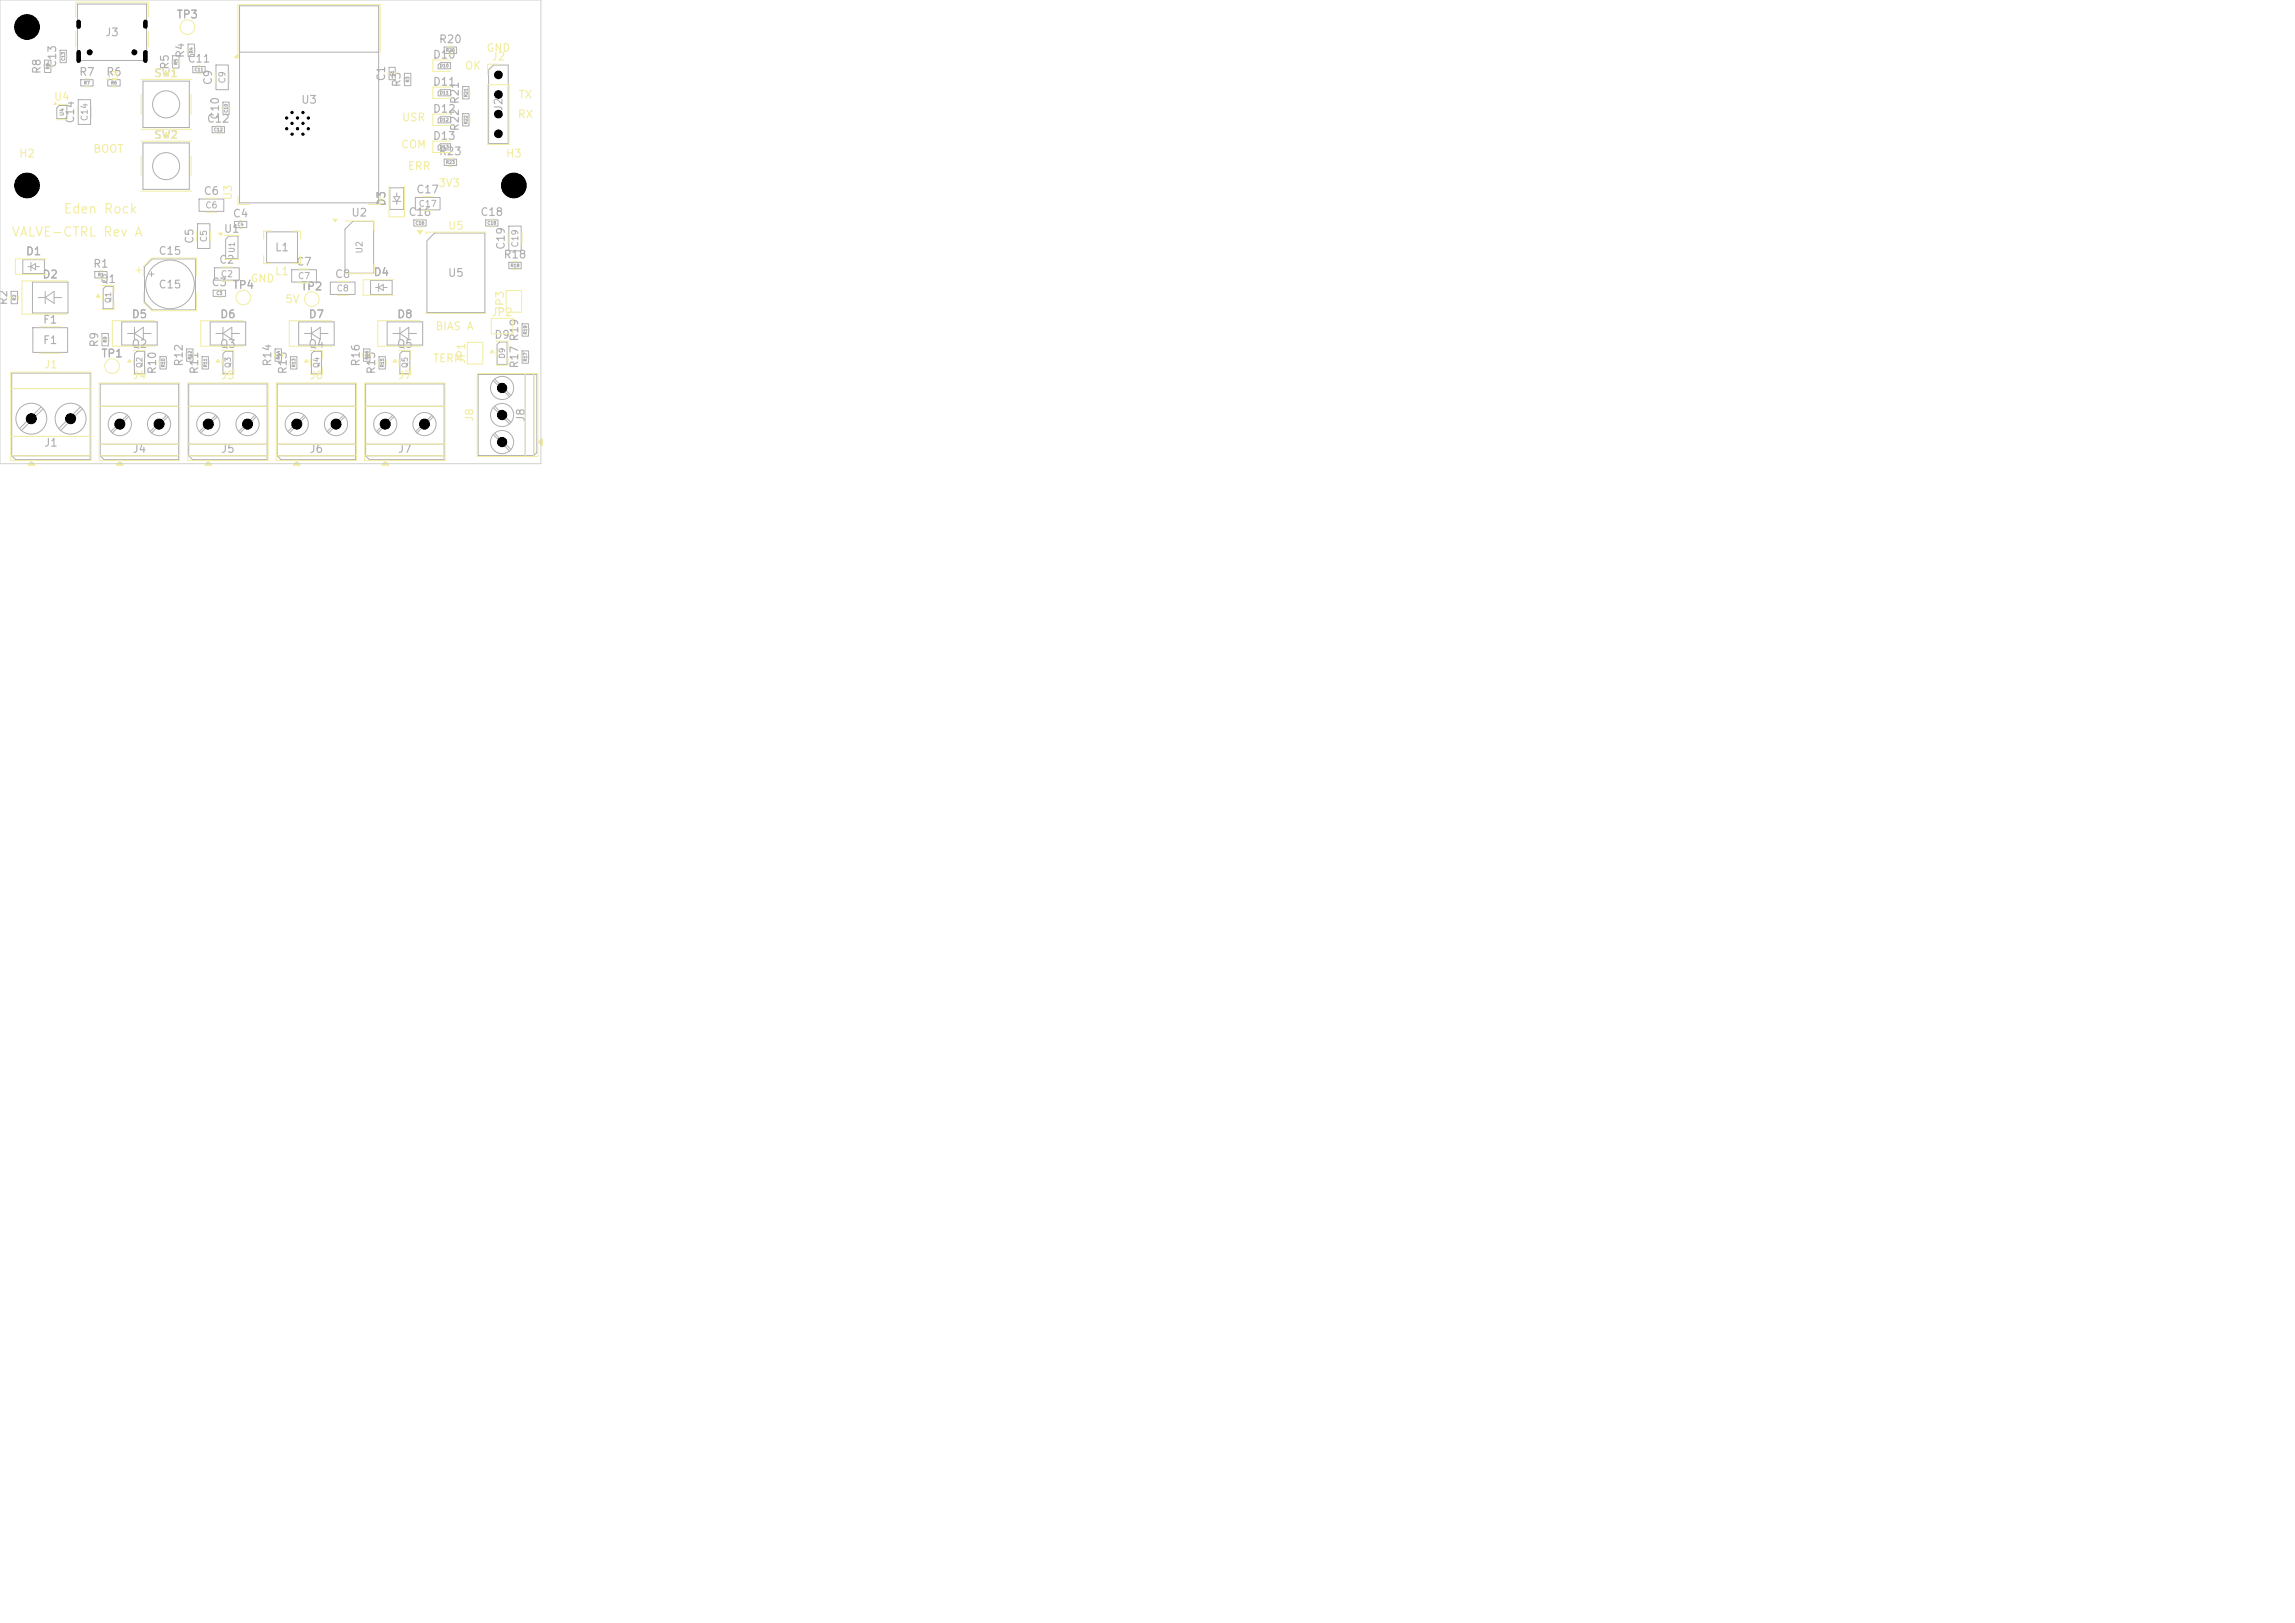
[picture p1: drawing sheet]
<svg xmlns="http://www.w3.org/2000/svg" width="297mm" height="210mm" viewBox="0 0 297 210" stroke-linecap="round" stroke-linejoin="round" font-family="sans-serif">
<defs><g id="words">
<g font-size="1.2" fill="#f2eda1">
<text x="8.1" y="27.9">Eden Rock</text>
<text x="1.4" y="30.9">VALVE-CTRL Rev A</text>
</g>
<g font-size="1" fill="#afafaf">
<text x="13.5" y="4.9">J3</text>
<text x="22.8" y="2.6">TP3</text>
<text x="56.7" y="5.8">R20</text>
<text x="5.5" y="9.7" transform="rotate(-90 5.5 9.7)">R8</text>
<text x="7.5" y="8.9" transform="rotate(-90 7.5 8.9)">C13</text>
<text x="10.2" y="10">R7</text>
<text x="13.7" y="10">R6</text>
<text x="19.9" y="10.2">SW1</text>
<text x="22.1" y="9.1" transform="rotate(-90 22.1 9.1)">R5</text>
<text x="24.1" y="7.6" transform="rotate(-90 24.1 7.6)">R4</text>
<text x="24.2" y="8.3">C11</text>
<text x="27.7" y="11.1" transform="rotate(-90 27.7 11.1)">C9</text>
<text x="50.1" y="10.6" transform="rotate(-90 50.1 10.6)">C1</text>
<text x="52.1" y="11.4" transform="rotate(-90 52.1 11.4)">R3</text>
<text x="55.9" y="7.8">D10</text>
<text x="55.9" y="11.3">D11</text>
<text x="9.8" y="16.1" transform="rotate(-90 9.8 16.1)">C14</text>
<text x="26.7" y="16.1">C12</text>
<text x="28.6" y="15.6" transform="rotate(-90 28.6 15.6)">C10</text>
<text x="38.9" y="13.7">U3</text>
<text x="55.9" y="14.8">D12</text>
<text x="59.6" y="17.1" transform="rotate(-90 59.6 17.1)">R22 R21</text>
<text x="65.3" y="14.5" transform="rotate(-90 65.3 14.5)">J2</text>
<text x="19.9" y="18.2">SW2</text>
<text x="55.9" y="18.3">D13</text>
<text x="56.7" y="20.3">R23</text>
<text x="26.3" y="25.5">C6</text>
<text x="30.1" y="28.4">C4</text>
<text x="45.4" y="28.3">U2</text>
<text x="50.1" y="26.8" transform="rotate(-90 50.1 26.8)">D3</text>
<text x="52.8" y="28.2">C16</text>
<text x="53.8" y="25.3">C17</text>
<text x="62.1" y="28.2">C18</text>
<text x="3.3" y="33.3">D1</text>
<text x="12" y="34.9">R1</text>
<text x="20.4" y="33.2">C15</text>
<text x="25.3" y="31.6" transform="rotate(-90 25.3 31.6)">C5</text>
<text x="28.3" y="34.4">C2</text>
<text x="28.9" y="30.4">U1</text>
<text x="35.5" y="32.8">L1</text>
<text x="38.3" y="34.6">C7</text>
<text x="48.3" y="36">D4</text>
<text x="65.1" y="33.7">R18</text>
<text x="65.6" y="32.4" transform="rotate(-90 65.6 32.4)">C19</text>
<text x="1.2" y="39.6" transform="rotate(-90 1.2 39.6)">R2</text>
<text x="5.4" y="36.3">D2</text>
<text x="12.9" y="36.9">Q1</text>
<text x="17" y="41.4">D5</text>
<text x="20.4" y="37.6">C15</text>
<text x="27.3" y="37.3">C3</text>
<text x="28.4" y="41.4">D6</text>
<text x="30" y="37.6">TP4</text>
<text x="38.9" y="37.8">TP2</text>
<text x="39.9" y="41.4">D7</text>
<text x="43.3" y="36.2">C8</text>
<text x="51.3" y="41.4">D8</text>
<text x="57.9" y="36.1">U5</text>
<text x="5.5" y="42.1">F1</text>
<text x="5.5" y="44.8">F1</text>
<text x="12.9" y="45" transform="rotate(-90 12.9 45)">R9</text>
<text x="13" y="46.5">TP1</text>
<text x="17" y="45.3">Q2</text>
<text x="23.9" y="47.5" transform="rotate(-90 23.9 47.5)">R12</text>
<text x="28.4" y="45.3">Q3</text>
<text x="35.3" y="47.5" transform="rotate(-90 35.3 47.5)">R14</text>
<text x="39.9" y="45.3">Q4</text>
<text x="46.8" y="47.5" transform="rotate(-90 46.8 47.5)">R16</text>
<text x="51.3" y="45.3">Q5</text>
<text x="63.9" y="44.1">D9</text>
<text x="67.3" y="47.8" transform="rotate(-90 67.3 47.8)">R17 R19</text>
<text x="20.4" y="48.5" transform="rotate(-90 20.4 48.5)">R10</text>
<text x="25.9" y="48.5" transform="rotate(-90 25.9 48.5)">R11</text>
<text x="37.3" y="48.5" transform="rotate(-90 37.3 48.5)">R13</text>
<text x="48.8" y="48.5" transform="rotate(-90 48.8 48.5)">R15</text>
<text x="5.6" y="58">J1</text>
<text x="17.1" y="58.8">J4</text>
<text x="28.5" y="58.8">J5</text>
<text x="40" y="58.8">J6</text>
<text x="51.4" y="58.8">J7</text>
<text x="68.1" y="54.7" transform="rotate(-90 68.1 54.7)">J8</text>
</g>
<g font-size="1" fill="#f2eda1">
<text x="13.5" y="10.6">J3</text>
<text x="60.1" y="9.3">OK</text>
<text x="62.9" y="6.9">GND</text>
<text x="63.5" y="8.1">J2</text>
<text x="6.9" y="13.3">U4</text>
<text x="51.9" y="15.9">USR</text>
<text x="66.9" y="15.5">RX</text>
<text x="67" y="13">TX</text>
<text x="2.4" y="20.6">H2</text>
<text x="12" y="20">BOOT</text>
<text x="51.8" y="19.4">COM</text>
<text x="52.7" y="22.2">ERR</text>
<text x="65.4" y="20.6">H3</text>
<text x="30.3" y="26" transform="rotate(-90 30.3 26)">U3</text>
<text x="56.7" y="24.4">3V3</text>
<text x="57.9" y="30">U5</text>
<text x="35.5" y="35.9">L1</text>
<text x="32.4" y="36.8">GND</text>
<text x="36.8" y="39.5">5V</text>
<text x="63.5" y="41.2">JP2</text>
<text x="65.5" y="40.5" transform="rotate(-90 65.5 40.5)">JP3</text>
<text x="5.6" y="47.9">J1</text>
<text x="56" y="47.1">TERM</text>
<text x="56.3" y="43">BIAS A</text>
<text x="60.4" y="47.2" transform="rotate(-90 60.4 47.2)">JP1</text>
<text x="17.1" y="49.3">J4</text>
<text x="28.5" y="49.3">J5</text>
<text x="40" y="49.3">J6</text>
<text x="51.4" y="49.3">J7</text>
<text x="61.5" y="54.7" transform="rotate(-90 61.5 54.7)">J8</text>
</g>
<g font-size=".8" fill="#afafaf">
<text x="29.4" y="10.9" transform="rotate(-90 29.4 10.9)">C9</text>
<text x="11.5" y="15.7" transform="rotate(-90 11.5 15.7)">C14</text>
<text x="26.5" y="27.2">C6</text>
<text x="54.1" y="27">C17</text>
<text x="27" y="31.4" transform="rotate(-90 27 31.4)">C5</text>
<text x="47.1" y="32.9" transform="rotate(-90 47.1 32.9)">U2</text>
<text x="67.3" y="32.1" transform="rotate(-90 67.3 32.1)">C19</text>
<text x="28.5" y="36.1">C2</text>
<text x="38.5" y="36.3">C7</text>
<text x="43.5" y="37.9">C8</text>
</g>
<g font-size=".7" fill="#afafaf">
<text x="30.5" y="32.8" transform="rotate(-90 30.5 32.8)">U1</text>
<text x="14.5" y="39.3" transform="rotate(-90 14.5 39.3)">Q1</text>
<text x="18.6" y="47.7" transform="rotate(-90 18.6 47.7)">Q2</text>
<text x="30" y="47.7" transform="rotate(-90 30 47.7)">Q3</text>
<text x="41.5" y="47.7" transform="rotate(-90 41.5 47.7)">Q4</text>
<text x="52.9" y="47.7" transform="rotate(-90 52.9 47.7)">Q5</text>
<text x="65.5" y="46.5" transform="rotate(-90 65.5 46.5)">D9</text>
</g>
<text font-size=".5" fill="#afafaf" x="8.4" y="15.1" transform="rotate(-90 8.4 15.1)">U4</text>
<g font-size=".4" fill="#afafaf">
<text x="6.5" y="9" transform="rotate(-90 6.5 9)">R8</text>
<text x="8.5" y="7.9" transform="rotate(-90 8.5 7.9)">C13</text>
<text x="10.8" y="11">R7</text>
<text x="14.3" y="11">R6</text>
<text x="23.1" y="8.4" transform="rotate(-90 23.1 8.4)">R5</text>
<text x="25.1" y="6.9" transform="rotate(-90 25.1 6.9)">R4</text>
<text x="25.1" y="9.3">C11</text>
<text x="51.1" y="9.9" transform="rotate(-90 51.1 9.9)">C1</text>
<text x="53.1" y="10.7" transform="rotate(-90 53.1 10.7)">R3</text>
<text x="56.9" y="8.8">D10</text>
<text x="57.7" y="6.8">R20</text>
<text x="27.6" y="17.1">C12</text>
<text x="29.6" y="14.6" transform="rotate(-90 29.6 14.6)">C10</text>
<text x="56.9" y="12.3">D11</text>
<text x="56.9" y="15.8">D12</text>
<text x="60.6" y="16.1" transform="rotate(-90 60.6 16.1)">R22</text>
<text x="60.6" y="12.6" transform="rotate(-90 60.6 12.6)">R21</text>
<text x="56.9" y="19.3">D13</text>
<text x="57.7" y="21.3">R23</text>
<text x="30.7" y="29.4">C4</text>
<text x="53.7" y="29.2">C16</text>
<text x="63" y="29.2">C18</text>
<text x="12.6" y="35.9">R1</text>
<text x="66" y="34.7">R18</text>
<text x="2.2" y="38.9" transform="rotate(-90 2.2 38.9)">R2</text>
<text x="28" y="38.3">C3</text>
<text x="13.9" y="44.4" transform="rotate(-90 13.9 44.4)">R9</text>
<text x="21.4" y="47.6" transform="rotate(-90 21.4 47.6)">R10</text>
<text x="24.9" y="46.6" transform="rotate(-90 24.9 46.6)">R12</text>
<text x="26.9" y="47.6" transform="rotate(-90 26.9 47.6)">R11</text>
<text x="36.3" y="46.6" transform="rotate(-90 36.3 46.6)">R14</text>
<text x="38.3" y="47.6" transform="rotate(-90 38.3 47.6)">R13</text>
<text x="47.8" y="46.6" transform="rotate(-90 47.8 46.6)">R16</text>
<text x="49.8" y="47.6" transform="rotate(-90 49.8 47.6)">R15</text>
<text x="68.3" y="46.8" transform="rotate(-90 68.3 46.8)">R17</text>
<text x="68.3" y="43.3" transform="rotate(-90 68.3 43.3)">R19</text>
</g>
</g></defs>
<g fill="none" stroke="#afafaf" stroke-width=".13">
<path d="M5.8 7.8h.8v1.6h-.8zM7.7 13.7h.9v1.7h-1.3v-1.4zM7.8 6.5h.8v1.6h-.8zM10 .5h9v7.3h-9zM10.1 12.9h1.6v3.2h-1.6zM10.4 10.3h1.6v.8h-1.6zM14 10.3h1.6v.8h-1.6zM18.5 10.5h6v6h-6zM18.5 18.5h6v6h-6zM22.3 7.2h.9v1.6h-.9zM24.3 5.7h.9v1.6h-.9zM24.9 8.6h1.7v.8h-1.7z"/>
<path d="M27.5 16.4h1.5v.8h-1.5zM27.9 8.4h1.7v3.2h-1.7zM28.9 13.2h.7v1.6h-.7zM31 .8h18v25.5h-18zM31 6.8h18M50.3 8.7h.9v1.6h-.9zM52.3 9.5h.9v1.6h-.9zM56.7 8.4l.3-.3h1.3v.8h-1.6zM56.7 11.9l.3-.3h1.3v.8h-1.6zM56.7 15.4l.3-.3h1.3v.8h-1.6zM56.7 18.9l.3-.3h1.3v.8h-1.6zM57.5 6.1h1.6v.8h-1.6z"/>
<path d="M59.9 14.7h.8v1.6h-.8zM59.9 11.2h.8v1.6h-.8zM63.2 9.1l.7-.7h1.9v10.2h-2.6zM1.4 37.7h.9v1.6h-.9zM3 33.6h2.7v1.8h-2.7zM3.6 34.5h.4M4 34v1.1M4 34.5l.6-.4v.8zM4.2 36.5h4.6v4h-4.6zM4.6 34.5h.5M4.9 38.5h1M5.9 37.7v1.6"/>
<path d="M5.9 38.5l1.1-.8v1.6zM7 38.5h1M12.3 35.1h1.6v.9h-1.6zM13.7 37h1v2.9h-1.3v-2.5zM19.3 35.5h.6M19.6 35.2v.6M19.7 33.5h5.6v6.6h-5.6l-1-1v-4.6zM25.6 28.9h1.6v3.3h-1.6zM25.8 25.8h3.2v1.5h-3.2zM27.6 37.6h1.6v.7h-1.6zM27.8 34.6h3.2v1.7h-3.2zM29.2 30.9l.4-.3h1.2v2.9h-1.6z"/>
<path d="M30.3 28.6h1.6v.9h-1.6zM34.5 30h4v4h-4zM37.7 34.9h3.2v1.6h-3.2zM42.7 36.5h3.3v1.6h-3.3zM44.6 29.7l1.1-1h2.7v6.7h-3.8zM48 36.3h2.7v1.8h-2.7zM48.6 37.2h.4M49 36.7v1.1M49 37.2l.6-.4v.8zM49.6 37.2h.5M50.5 24.3h1.7v2.8h-1.7zM50.8 26.1h1.1"/>
<path d="M50.9 25.5h.8l-.4 .6zM51.3 25v.5M51.3 26.1v.4M53.6 28.5h1.6v.8h-1.6zM53.7 25.6h3.3v1.6h-3.3zM55.3 31.2l1-1h6.4v10.3h-7.4zM57.5 20.6h1.6v.8h-1.6zM62.9 28.5h1.5v.8h-1.5zM65.9 33.9h1.5v.9h-1.5zM65.9 29.3h1.5v3.2h-1.5zM1.5 48.3h10.2v11.2h-9.7l-.5-.5zM1.5 50.3h10.2"/>
<path d="M1.5 56.5h10.2M1.5 59h10.2M4.3 42.4h4.4v3.2h-4.4zM5.3 52.7l-2.8 2.7M5.6 52.9l-2.8 2.8M10.4 52.7l-2.8 2.7M10.7 52.9l-2.8 2.8M13 59h10.1M13 49.7h10.1v9.8h-9.6l-.5-.5zM13 52.6h10.1M13 57.5h10.1M13.2 43.2h.8v1.5h-.8z"/>
<path d="M15.8 41.7h4.5v3h-4.5zM16.5 53.7l-2.1 2.1M16.5 43.2h.9M16.6 53.9l-2 2.1M17.4 42.4v1.6M17.4 43.2l1.2-.8v1.5zM17.7 45.5h1v2.8h-1.3v-2.5zM18.6 43.2h.9M20.7 46.2h.8v1.5h-.8zM21.5 53.7l-2.1 2.1M21.7 53.9l-2.1 2.1M24.1 45.2h.9v1.5h-.9z"/>
<path d="M24.4 59h10.2M24.4 49.7h10.2v9.8h-9.7l-.5-.5zM24.4 52.6h10.2M24.4 57.5h10.2M26.2 46.2h.8v1.5h-.8zM27.2 41.7h4.6v3h-4.6zM27.9 53.7l-2.1 2.1M27.9 43.2h1M28.1 53.9l-2.1 2.1M28.9 42.4v1.6M28.9 43.2l1.1-.8v1.5zM29.2 45.5h1v2.8h-1.3v-2.5z"/>
<path d="M30 43.2h1M33 53.7l-2.1 2.1M33.2 53.9l-2.1 2.1M35.6 45.2h.8v1.5h-.8zM35.9 59h10.1M35.9 49.7h10.1v9.8h-9.6l-.5-.5zM35.9 52.6h10.1M35.9 57.5h10.1M37.6 46.2h.8v1.5h-.8zM38.6 41.7h4.6v3h-4.6zM39.4 53.7l-2.1 2.1M39.4 43.2h.9"/>
<path d="M39.5 53.9l-2.1 2.1M40.3 42.4v1.6M40.3 43.2l1.2-.8v1.5zM40.6 45.5h1v2.8h-1.3v-2.5zM41.5 43.2h.9M44.4 53.7l-2.1 2.1M44.6 53.9l-2.1 2.1M47 45.2h.9v1.5h-.9zM47.3 59h10.2M47.3 49.7h10.2v9.8h-9.7l-.5-.5zM47.3 52.6h10.2M47.3 57.5h10.2"/>
<path d="M49 46.2h.9v1.5h-.9zM50.1 41.7h4.6v3h-4.6zM50.8 53.7l-2.1 2.1M50.8 43.2h1M51 53.9l-2.1 2.1M51.8 42.4v1.6M51.8 43.2l1.1-.8v1.5zM52.1 45.5h.9v2.8h-1.3v-2.5zM52.9 43.2h1M55.9 53.7l-2.1 2.1M56.1 53.9l-2.1 2.1M61.9 48.5h7.6v10.1l-.4 .4h-7.2z"/>
<path d="M63.8 49.2l2.1 2.1M63.8 52.7l2.1 2.1M63.8 56.2l2.1 2.1M64 49.1l2.1 2.1M64 52.6l2.1 2.1M64 56.1l2.1 2.1M64.3 44.6l.4-.3h.9v2.9h-1.3zM67.6 45.4h.8v1.6h-.8zM67.6 41.9h.8v1.6h-.8zM68 48.5v10.5M69.1 48.5v10.5"/>
<circle cx="21.5" cy="13.5" r="1.75"/>
<circle cx="21.5" cy="21.5" r="1.75"/>
<circle cx="22" cy="36.8" r="3.1"/>
<circle cx="4.1" cy="54.2" r="2"/>
<circle cx="9.1" cy="54.2" r="2"/>
<circle cx="15.5" cy="54.9" r="1.5"/>
<circle cx="20.6" cy="54.9" r="1.5"/>
<circle cx="27" cy="54.9" r="1.5"/>
<circle cx="32" cy="54.9" r="1.5"/>
<circle cx="38.4" cy="54.9" r="1.5"/>
<circle cx="43.5" cy="54.9" r="1.5"/>
<circle cx="49.9" cy="54.9" r="1.5"/>
<circle cx="54.9" cy="54.9" r="1.5"/>
<circle cx="65" cy="53.7" r="1.5"/>
<circle cx="65" cy="57.2" r="1.5"/>
<circle cx="65" cy="50.2" r="1.5"/>
</g>
<path d="M28.2 46.5l.2 .4h-.4zM28.7 45.4l1.6-.1v1M28.7 46.5v.8M30.3 47.5v1l-1.6-.1M48.9 46.7v.5M50 46.7v.5" fill="none" stroke="#f2eda1" stroke-width=".13"/>
<path d="M28.2 46.5l.2 .4h-.4z" fill="#f2eda1"/>
<path d="M14.5 10.2h.5M14.5 11.2h.5M43.1 28.4h.5l-.2 .3zM44.6 28.6h3.8v1.3M48.4 34.2v1.2h-3.8" fill="none" stroke="#f2eda1" stroke-width=".13"/>
<path d="M43.1 28.4h.5l-.2 .3z" fill="#f2eda1"/>
<path d="M28.7 13.9v.3M29.8 13.9v.3M1.4 50.3h10.4M1.4 56.5h10.4M1.4 59h10.4M3.8 59.6h-2.4v-11.4h10.4v11.4h-7.4M4.1 59.6l.4 .6h-.9z" fill="none" stroke="#f2eda1" stroke-width=".13"/>
<path d="M4.1 59.6l.4 .6h-.9z" fill="#f2eda1"/>
<path d="M12.7 38.1l.2 .4h-.4zM13.2 37l1.6-.1v1M13.2 38.1v.8M14.8 39.1v1l-1.6-.1M24 45.7v.5M25.1 45.7v.5" fill="none" stroke="#f2eda1" stroke-width=".13"/>
<path d="M12.7 38.1l.2 .4h-.4z" fill="#f2eda1"/>
<g fill="none" stroke="#f2eda1" stroke-width=".13">
<path d="M25.6 8.5h.3M25.6 9.5h.3M58.3 7.8h-2.3v1.4h2.3M58.3 11.3h-2.3v1.4h2.3M6 33.5h-4v2h4M17.6 35h.8M18 34.6v.7M18.6 35.7v-1.2l1.1-1.1h5.7v2.3M18.6 37.9v1.2l1.1 1.1h5.7v-2.3M25.5 29.8v1.5M27.3 29.8v1.5M31 28.5h.3"/>
<path d="M31 29.6h.3M38.6 34.8h1.5M38.6 36.6h1.5M65.5 37.6h2v2.8h-2zM65.7 30.1v1.5M66.4 33.8h.5M66.4 34.9h.5M67.6 30.1v1.5M13.1 43.7v.5M14.1 43.7v.5M31.5 41.5h-5.5v3.3h5.5M39.6 46.5l.3 .4h-.5z"/>
<path d="M40.2 45.4l1.5-.1v1M40.2 46.5v.8M41.7 47.5v1l-1.5-.1M43 41.5h-5.6v3.3h5.6M67.5 46v.4M68.5 46v.4"/>
</g>
<path d="M39.6 46.5l.3 .4h-.5z" fill="#f2eda1"/>
<path d="M63.5 28.3h.3M63.5 29.4h.3M51.1 46.5l.2 .4h-.4zM51.6 45.4l1.6-.1v1M51.6 46.5v.8M53.2 47.5v1l-1.6-.1" fill="none" stroke="#f2eda1" stroke-width=".13"/>
<path d="M51.1 46.5l.2 .4h-.4z" fill="#f2eda1"/>
<g fill="none" stroke="#f2eda1" stroke-width=".13">
<path d="M9.8 2.2v-1.9h9.4v1.9M9.8 4.1v2M11 10.2h.5M11 11.2h.5M19.2 4.1v2M52.2 10v.5M53.3 10v.5M58.3 14.8h-2.3v1.4h2.3M59.8 15.3v.4M60.8 15.3v.4M63.1 11h2.8v7.7h-2.8zM64.5 8.3h-1.4v1.4"/>
<path d="M12.8 35h.5M12.8 36.1h.5M28.2 37.4h.3M28.2 38.5h.3M34.1 33.1v1h1M35.1 29.9h-1v1M37.9 29.9h1v1M38.9 33.1v1h-1M50.3 24.1v4h2v-4M5.1 42.3h2.8M5.1 45.7h2.8M60.5 44.3h2v2.8h-2z"/>
<path d="M63.7 45.3l.2 .3h-.5zM64.2 44.2l1.5-.1v1M64.2 45.3v.8M65.7 46.3v1l-1.5-.1"/>
<circle cx="24.2" cy="3.5" r=".95"/>
</g>
<path d="M63.7 45.3l.2 .3h-.5z" fill="#f2eda1"/>
<path d="M54 29.8h.7l-.4 .5zM55.1 30.3v-.3h7.8v.3M55.1 40.3v.3h7.8v-.3" fill="none" stroke="#f2eda1" stroke-width=".13"/>
<path d="M54 29.8h.7l-.4 .5z" fill="#f2eda1"/>
<path d="M5.7 8.3v.5M6.7 8.3v.5M6.9 13.5l.3-.3v.3zM7.3 15.5h1.3M7.6 13.5h1M26 46.7v.5M27.1 46.7v.5M63.6 41.2h2.8v2h-2.8zM67.5 42.5v.4M68.5 42.5v.4" fill="none" stroke="#f2eda1" stroke-width=".13"/>
<path d="M6.9 13.5l.3-.3v.3z" fill="#f2eda1"/>
<path d="M20 41.5h-5.5v3.3h5.5M24.3 52.6h10.4M24.3 57.5h10.4M24.3 59h10.4M26.7 59.6h-2.4v-10h10.4v10h-7.4M27 59.6l.4 .6h-.9z" fill="none" stroke="#f2eda1" stroke-width=".13"/>
<path d="M27 59.6l.4 .6h-.9z" fill="#f2eda1"/>
<path d="M12.8 52.6h10.4M12.8 57.5h10.4M12.8 59h10.4M15.2 59.6h-2.4v-10h10.4v10h-7.4M15.5 59.6l.4 .6h-.8z" fill="none" stroke="#f2eda1" stroke-width=".13"/>
<path d="M15.5 59.6l.4 .6h-.8z" fill="#f2eda1"/>
<path d="M47.2 52.6h10.4M47.2 57.5h10.4M47.2 59h10.4M49.6 59.6h-2.4v-10h10.4v10h-7.4M49.9 59.6l.4 .6h-.9z" fill="none" stroke="#f2eda1" stroke-width=".13"/>
<path d="M49.9 59.6l.4 .6h-.9z" fill="#f2eda1"/>
<path d="M35.7 52.6h10.4M35.7 57.5h10.4M35.7 59h10.4M38.1 59.6h-2.4v-10h10.4v10h-7.4M38.4 59.6l.4 .6h-.8z" fill="none" stroke="#f2eda1" stroke-width=".13"/>
<path d="M38.4 59.6l.4 .6h-.8z" fill="#f2eda1"/>
<path d="M58.1 6h.4M58.1 7h.4M68 48.3v10.8M69.1 48.3v10.8M69.6 57.2l.6-.4v.8zM69.6 56.9v-8.6h-7.8v10.8h7.8v-1.6" fill="none" stroke="#f2eda1" stroke-width=".13"/>
<path d="M69.6 57.2l.6-.4v.8z" fill="#f2eda1"/>
<g fill="none" stroke="#f2eda1" stroke-width=".13">
<path d="M50.2 9.4v.3M51.3 9.4v.3M28.3 30.2h.5l-.2 .3zM29.1 30.5h1.8M29.1 33.5h1.8M43.6 36.4h1.5M43.6 38.2h1.5M37.5 46.7v.5M38.5 46.7v.5M46.9 45.7v.5M48 45.7v.5"/>
<circle cx="31.5" cy="38.5" r=".95"/>
</g>
<path d="M28.3 30.2h.5l-.2 .3z" fill="#f2eda1"/>
<g fill="none" stroke="#f2eda1" stroke-width=".13">
<path d="M18.3 18.3h6.4M18.3 10.3h6.4M18.3 12.2v2.6M18.3 16.7h6.4M24.2 6.3v.4M24.7 12.2v2.6M25.3 6.3v.4M28.1 16.3h.3M28.1 17.3h.3M30.3 7.5l.5-.5v.5zM30.8 6.8v-6.2h18.4v6.2M1.3 38.3v.4"/>
<path d="M2.4 38.3v.4M18.3 20.2v2.6M18.3 24.7h6.4M24.7 20.2v2.6M30.8 25.5v1h1.5M49.2 25.5v1h-1.5M54.2 28.3h.3M54.2 29.4h.3M54.6 25.4h1.5M54.6 27.3h1.5M35.5 45.7v.5M36.5 45.7v.5"/>
<path d="M54.4 41.5h-5.5v3.3h5.5"/>
<circle cx="40.3" cy="38.7" r=".95"/>
<circle cx="14.5" cy="47.4" r=".95"/>
</g>
<path d="M30.3 7.5l.5-.5v.5z" fill="#f2eda1"/>
<path d="M22.2 7.8v.4M23.3 7.8v.4M8.6 36.4h-5.8v4.3h5.8M51 36.2h-4v2h4M58.1 20.5h.4M58.1 21.5h.4M16.8 46.5l.2 .4h-.5zM17.3 45.4l1.5-.1v1M17.3 46.5v.8M18.8 47.5v1l-1.5-.1M20.6 46.7v.5M21.6 46.7v.5" fill="none" stroke="#f2eda1" stroke-width=".13"/>
<path d="M16.8 46.5l.2 .4h-.5z" fill="#f2eda1"/>
<g fill="none" stroke="#f2eda1" stroke-width=".13">
<path d="M7.7 7.2v.2M8.7 7.2v.2M10 13.8v1.4M11.8 13.8v1.4M27.8 9.3v1.4M29.7 9.3v1.4M58.3 18.3h-2.3v1.4h2.3M59.8 11.8v.4M60.8 11.8v.4M26.7 25.6h1.4M26.7 27.5h1.4M28.7 34.5h1.4"/>
<path d="M28.7 36.4h1.4"/>
</g>
<path d="M0 0h70v60h-70z" fill="none" stroke="#d0d2cd" stroke-width=".13"/>
<g fill="#000" stroke="#000" stroke-width=".13">
<circle cx="3.5" cy="3.5" r="1.6"/>
<circle cx="11.6" cy="6.8" r=".32"/>
<circle cx="17.4" cy="6.8" r=".32"/>
<circle cx="37.1" cy="16.7" r=".15"/>
<circle cx="37.1" cy="15.3" r=".15"/>
<circle cx="37.8" cy="17.4" r=".15"/>
<circle cx="37.8" cy="14.6" r=".15"/>
<circle cx="37.8" cy="16" r=".15"/>
<circle cx="38.5" cy="16.7" r=".15"/>
<circle cx="38.5" cy="15.3" r=".15"/>
<circle cx="39.2" cy="17.4" r=".15"/>
<circle cx="39.2" cy="14.6" r=".15"/>
<circle cx="39.2" cy="16" r=".15"/>
<circle cx="39.9" cy="16.7" r=".15"/>
<circle cx="39.9" cy="15.3" r=".15"/>
<circle cx="64.5" cy="17.3" r=".5"/>
<circle cx="64.5" cy="9.7" r=".5"/>
<circle cx="64.5" cy="12.2" r=".5"/>
<circle cx="64.5" cy="14.8" r=".5"/>
<circle cx="3.5" cy="24" r="1.6"/>
<circle cx="66.5" cy="24" r="1.6"/>
<circle cx="4.1" cy="54.2" r=".65"/>
<circle cx="9.1" cy="54.2" r=".65"/>
<circle cx="15.5" cy="54.9" r=".65"/>
<circle cx="20.6" cy="54.9" r=".65"/>
<circle cx="27" cy="54.9" r=".65"/>
<circle cx="32" cy="54.9" r=".65"/>
<circle cx="38.4" cy="54.9" r=".65"/>
<circle cx="43.5" cy="54.9" r=".65"/>
<circle cx="49.9" cy="54.9" r=".65"/>
<circle cx="54.9" cy="54.9" r=".65"/>
<circle cx="65" cy="57.2" r=".6"/>
<circle cx="65" cy="50.2" r=".6"/>
<circle cx="65" cy="53.7" r=".6"/>
</g>
<path d="M10.2 2.8v.6M10.2 6.8v1.1M18.8 2.8v.6M18.8 6.8v1.1" fill="none" stroke="#000" stroke-width=".6"/>
<use href="#words"/>
</svg>
